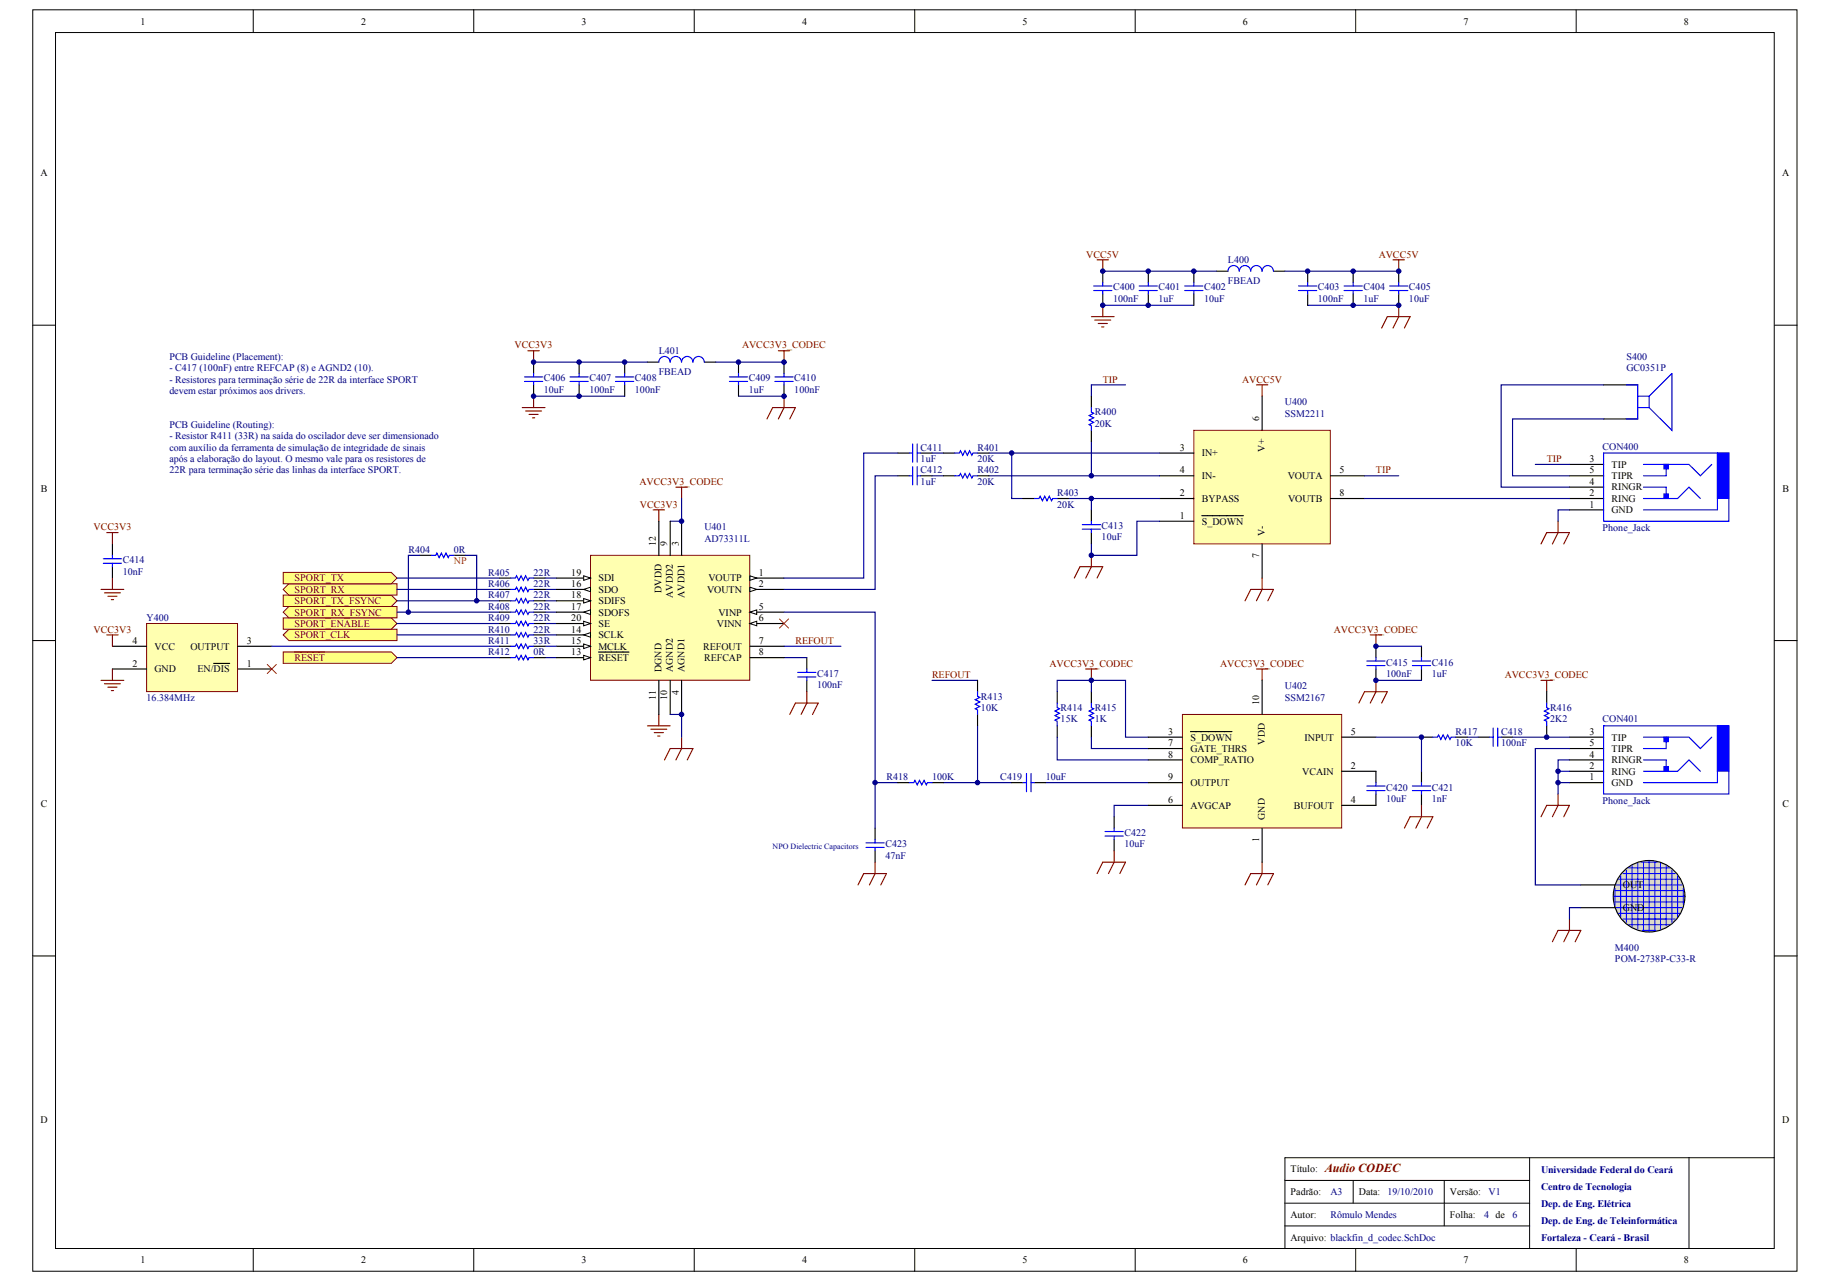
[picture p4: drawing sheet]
<svg xmlns="http://www.w3.org/2000/svg" width="291mm" height="204mm" viewBox="0 0 291 204" stroke-linecap="round" stroke-linejoin="round" font-family="sans-serif">
<defs><g id="words">
<text font-size="1.9" fill="#800000" x="210.3" y="186.1">Audio CODEC</text>
<g font-size="1.6">
<text x="22.3" y="3.9">1</text>
<text x="57.3" y="3.9">2</text>
<text x="92.3" y="3.9">3</text>
<text x="127.3" y="3.9">4</text>
<text x="162.4" y="3.9">5</text>
<text x="197.4" y="3.9">6</text>
<text x="232.4" y="3.9">7</text>
<text x="267.4" y="3.9">8</text>
<text x="6.4" y="28">A</text>
<text x="283" y="28">A</text>
<text x="187.3" y="71.6">3</text>
<text x="199.9" y="66.9" transform="rotate(-90 199.9 66.9)">6</text>
<text x="200.8" y="71.7" transform="rotate(-90 200.8 71.7)">V+</text>
<text x="187.3" y="75.2">4</text>
<text x="190.8" y="72.5">IN+</text>
<text x="190.8" y="76.1">IN-</text>
<text x="204.5" y="76.1">VOUTA</text>
<text x="212.7" y="75.2">5</text>
<text x="252.4" y="73.4">3</text>
<text x="252.4" y="75.2">5</text>
<text x="252.4" y="77">4</text>
<text x="255.9" y="74.3">TIP</text>
<text x="255.9" y="76.1">TIPR</text>
<text x="255.9" y="77.9">RINGR</text>
<text x="6.5" y="78.1">B</text>
<text x="187.3" y="82.4">1</text>
<text x="187.3" y="78.8">2</text>
<text x="190.8" y="83.3">S_DOWN</text>
<text x="190.8" y="79.7">BYPASS</text>
<text x="204.5" y="79.7">VOUTB</text>
<text x="212.7" y="78.8">8</text>
<text x="252.4" y="78.8">2</text>
<text x="252.4" y="80.6">1</text>
<text x="255.9" y="79.7">RING</text>
<text x="255.9" y="81.5">GND</text>
<text x="283" y="78.1">B</text>
<text x="104.1" y="86.7" transform="rotate(-90 104.1 86.7)">12</text>
<text x="106" y="86.7" transform="rotate(-90 106 86.7)">9</text>
<text x="107.8" y="86.7" transform="rotate(-90 107.8 86.7)">3</text>
<text x="199.9" y="88.7" transform="rotate(-90 199.9 88.7)">7</text>
<text x="200.8" y="85.1" transform="rotate(-90 200.8 85.1)">V-</text>
<text x="90.7" y="93.2">16</text>
<text x="90.7" y="95">18</text>
<text x="90.7" y="91.4">19</text>
<text x="95" y="94.1">SDO</text>
<text x="95" y="95.9">SDIFS</text>
<text x="95" y="92.3">SDI</text>
<text x="105" y="94.2" transform="rotate(-90 105 94.2)">DVDD</text>
<text x="106.9" y="95" transform="rotate(-90 106.9 95)">AVDD2</text>
<text x="108.7" y="95" transform="rotate(-90 108.7 95)">AVDD1</text>
<text x="112.3" y="94.1">VOUTN</text>
<text x="112.5" y="92.3">VOUTP</text>
<text x="120.5" y="91.4">1</text>
<text x="120.5" y="93.2">2</text>
<text x="90.7" y="100.5">14</text>
<text x="90.7" y="96.8">17</text>
<text x="90.7" y="98.6">20</text>
<text x="95" y="101.4">SCLK</text>
<text x="95" y="97.7">SDOFS</text>
<text x="95" y="99.6">SE</text>
<text x="113.8" y="99.6">VINN</text>
<text x="114.1" y="97.7">VINP</text>
<text x="120.5" y="96.8">5</text>
<text x="120.5" y="98.6">6</text>
<text x="21" y="105.9">2</text>
<text x="21" y="102.3">4</text>
<text x="24.5" y="106.8">GND</text>
<text x="24.5" y="103.2">VCC</text>
<text x="30.2" y="103.2">OUTPUT</text>
<text x="31.4" y="106.8">EN/DIS</text>
<text x="39.2" y="105.9">1</text>
<text x="39.2" y="102.3">3</text>
<text x="90.7" y="104.1">13</text>
<text x="90.7" y="102.3">15</text>
<text x="95" y="105">RESET</text>
<text x="95" y="103.2">MCLK</text>
<text x="105" y="106.8" transform="rotate(-90 105 106.8)">DGND</text>
<text x="106.9" y="106.8" transform="rotate(-90 106.9 106.8)">AGND2</text>
<text x="108.7" y="106.8" transform="rotate(-90 108.7 106.8)">AGND1</text>
<text x="111.7" y="103.2">REFOUT</text>
<text x="111.8" y="105">REFCAP</text>
<text x="120.5" y="102.3">7</text>
<text x="120.5" y="104.1">8</text>
<text x="104.1" y="111.1" transform="rotate(-90 104.1 111.1)">11</text>
<text x="106" y="111.1" transform="rotate(-90 106 111.1)">10</text>
<text x="107.8" y="110.3" transform="rotate(-90 107.8 110.3)">4</text>
<text x="199.9" y="112" transform="rotate(-90 199.9 112)">10</text>
<text x="185.5" y="116.7">3</text>
<text x="185.5" y="118.5">7</text>
<text x="189" y="117.6">S_DOWN</text>
<text x="189" y="119.4">GATE_THRS</text>
<text x="200.8" y="118.3" transform="rotate(-90 200.8 118.3)">VDD</text>
<text x="207.1" y="117.6">INPUT</text>
<text x="214.5" y="116.7">5</text>
<text x="252.4" y="116.7">3</text>
<text x="252.4" y="118.5">5</text>
<text x="255.9" y="117.6">TIP</text>
<text x="255.9" y="119.4">TIPR</text>
<text x="185.5" y="120.3">8</text>
<text x="185.5" y="123.9">9</text>
<text x="189" y="121.2">COMP_RATIO</text>
<text x="189" y="124.8">OUTPUT</text>
<text x="206.8" y="123">VCAIN</text>
<text x="214.5" y="122.1">2</text>
<text x="252.4" y="120.3">4</text>
<text x="252.4" y="122.1">2</text>
<text x="252.4" y="123.9">1</text>
<text x="255.9" y="121.2">RINGR</text>
<text x="255.9" y="123">RING</text>
<text x="255.9" y="124.8">GND</text>
<text x="6.5" y="128.2">C</text>
<text x="185.5" y="127.5">6</text>
<text x="189" y="128.4">AVGCAP</text>
<text x="200.8" y="130.2" transform="rotate(-90 200.8 130.2)">GND</text>
<text x="205.5" y="128.4">BUFOUT</text>
<text x="214.5" y="127.5">4</text>
<text x="283" y="128.2">C</text>
<text x="199.9" y="133.8" transform="rotate(-90 199.9 133.8)">1</text>
<text x="257.7" y="141.1">OUT</text>
<text x="257.7" y="144.7">GND</text>
<text x="6.4" y="178.3">D</text>
<text x="283" y="178.3">D</text>
<text x="204.9" y="186.2">Título:</text>
<text x="204.9" y="189.8">Padrão:</text>
<text x="215.8" y="189.8">Data: 19/10/2010</text>
<text x="230.2" y="189.8">Versão:</text>
<text x="204.9" y="197">Arquivo: blackfin_d_codec.SchDoc</text>
<text x="204.9" y="193.4">Autor:</text>
<text x="230.2" y="193.4">Folha:</text>
<text x="22.3" y="200.6">1</text>
<text x="57.3" y="200.6">2</text>
<text x="92.3" y="200.6">3</text>
<text x="127.3" y="200.6">4</text>
<text x="162.4" y="200.6">5</text>
<text x="197.4" y="200.6">6</text>
<text x="232.4" y="200.6">7</text>
<text x="267.4" y="200.6">8</text>
</g>
<g font-size="1.6" fill="#800000">
<text x="172.5" y="40.9">VCC5V</text>
<text x="218.9" y="40.9">AVCC5V</text>
<text x="81.7" y="55.3">VCC3V3</text>
<text x="117.8" y="55.3">AVCC3V3_CODEC</text>
<text x="175.1" y="60.7">TIP</text>
<text x="197.2" y="60.7">AVCC5V</text>
<text x="101.6" y="77">AVCC3V3_CODEC</text>
<text x="218.5" y="75.2">TIP</text>
<text x="245.6" y="73.4">TIP</text>
<text x="101.6" y="80.6">VCC3V3</text>
<text x="14.8" y="84.2">VCC3V3</text>
<text x="46.8" y="95.9">SPORT_TX_FSYNC</text>
<text x="46.8" y="94.1">SPORT_RX</text>
<text x="46.8" y="92.3">SPORT_TX</text>
<text x="14.8" y="100.5">VCC3V3</text>
<text x="46.8" y="101.4">SPORT_CLK</text>
<text x="46.8" y="99.6">SPORT_ENABLE</text>
<text x="46.8" y="97.7">SPORT_RX_FSYNC</text>
<text x="211.8" y="100.5">AVCC3V3_CODEC</text>
<text x="46.8" y="105">RESET</text>
<text x="126.3" y="102.3">REFOUT</text>
<text x="148" y="107.7">REFOUT</text>
<text x="166.6" y="105.9">AVCC3V3_CODEC</text>
<text x="193.7" y="105.9">AVCC3V3_CODEC</text>
<text x="238.9" y="107.7">AVCC3V3_CODEC</text>
</g>
<g font-size="1.6" fill="#000080">
<text x="195" y="41.8">L400</text>
<text x="176.7" y="46.1">C400</text>
<text x="176.7" y="47.9">100nF</text>
<text x="184" y="46.1">C401</text>
<text x="184" y="47.9">1uF</text>
<text x="191.2" y="46.1">C402</text>
<text x="191.2" y="47.9">10uF</text>
<text x="195" y="45">FBEAD</text>
<text x="209.3" y="46.1">C403</text>
<text x="209.3" y="47.9">100nF</text>
<text x="216.5" y="46.1">C404</text>
<text x="216.5" y="47.9">1uF</text>
<text x="223.7" y="46.1">C405</text>
<text x="223.7" y="47.9">10uF</text>
<text x="26.9" y="57.1">PCB Guideline (Placement):</text>
<text x="26.9" y="58.9">- C417 (100nF) entre REFCAP (8) e AGND2 (10).</text>
<text x="104.6" y="56.2">L401</text>
<text x="104.6" y="59.5">FBEAD</text>
<text x="258.2" y="57.1">S400</text>
<text x="258.2" y="58.9">GC0351P</text>
<text x="26.9" y="60.7">- Resistores para terminação série de 22R da interface SPORT</text>
<text x="26.9" y="62.6">devem estar próximos aos drivers.</text>
<text x="86.4" y="60.6">C406</text>
<text x="86.4" y="62.4">10uF</text>
<text x="93.6" y="60.6">C407</text>
<text x="93.6" y="62.4">100nF</text>
<text x="100.8" y="60.6">C408</text>
<text x="100.8" y="62.4">100nF</text>
<text x="118.9" y="60.6">C409</text>
<text x="118.9" y="62.4">1uF</text>
<text x="126.1" y="60.6">C410</text>
<text x="126.1" y="62.4">100nF</text>
<text x="173.8" y="66">R400</text>
<text x="204" y="64.4">U400</text>
<text x="26.9" y="68">PCB Guideline (Routing):</text>
<text x="26.9" y="69.8">- Resistor R411 (33R) na saída do oscilador deve ser dimensionado</text>
<text x="26.9" y="71.6">com auxílio da ferramenta de simulação de integridade de sinais</text>
<text x="146.2" y="71.6">C411</text>
<text x="155.2" y="71.6">R401</text>
<text x="173.8" y="67.8">20K</text>
<text x="204" y="66.2">SSM2211</text>
<text x="254.4" y="71.4">CON400</text>
<text x="26.9" y="73.4">após a elaboração do layout. O mesmo vale para os resistores de</text>
<text x="26.9" y="75.2">22R para terminação série das linhas da interface SPORT.</text>
<text x="146.2" y="73.4">1uF</text>
<text x="146.2" y="75.2">C412</text>
<text x="146.2" y="77">1uF</text>
<text x="155.2" y="73.4">20K</text>
<text x="155.2" y="75.2">R402</text>
<text x="155.2" y="77">20K</text>
<text x="167.9" y="78.8">R403</text>
<text x="167.9" y="80.6">20K</text>
<text x="19.5" y="89.4">C414</text>
<text x="64.8" y="87.8">R404</text>
<text x="72.1" y="87.8">0R</text>
<text x="111.8" y="84.2">U401</text>
<text x="111.8" y="86">AD73311L</text>
<text x="174.9" y="84">C413</text>
<text x="174.9" y="85.8">10uF</text>
<text x="254.4" y="84.4">Phone_Jack</text>
<text x="19.5" y="91.2">10nF</text>
<text x="77.5" y="91.4">R405</text>
<text x="77.5" y="93.2">R406</text>
<text x="77.5" y="95">R407</text>
<text x="84.7" y="91.4">22R</text>
<text x="84.7" y="93.2">22R</text>
<text x="84.7" y="95">22R</text>
<text x="23.3" y="98.6">Y400</text>
<text x="77.5" y="96.8">R408</text>
<text x="77.5" y="98.6">R409</text>
<text x="77.5" y="100.5">R410</text>
<text x="84.7" y="96.8">22R</text>
<text x="84.7" y="98.6">22R</text>
<text x="84.7" y="100.5">22R</text>
<text x="77.5" y="104.1">R412</text>
<text x="77.5" y="102.3">R411</text>
<text x="84.7" y="104.1">0R</text>
<text x="84.7" y="102.3">33R</text>
<text x="129.7" y="107.5">C417</text>
<text x="220.1" y="105.7">C415</text>
<text x="220.1" y="107.5">100nF</text>
<text x="227.3" y="105.7">C416</text>
<text x="227.3" y="107.5">1uF</text>
<text x="23.3" y="111.3">16.384MHz</text>
<text x="129.7" y="109.3">100nF</text>
<text x="155.8" y="111.1">R413</text>
<text x="155.8" y="112.9">10K</text>
<text x="168.4" y="112.9">R414</text>
<text x="173.8" y="112.9">R415</text>
<text x="204" y="109.5">U402</text>
<text x="204" y="111.3">SSM2167</text>
<text x="246.1" y="112.9">R416</text>
<text x="168.4" y="114.7">15K</text>
<text x="173.8" y="114.7">1K</text>
<text x="231.1" y="116.7">R417</text>
<text x="231.1" y="118.5">10K</text>
<text x="238.4" y="116.7">C418</text>
<text x="238.4" y="118.5">100nF</text>
<text x="246.1" y="114.7">2K2</text>
<text x="254.4" y="114.7">CON401</text>
<text x="140.8" y="123.9">R418</text>
<text x="148" y="123.9">100K</text>
<text x="158.8" y="123.9">C419</text>
<text x="166.1" y="123.9">10uF</text>
<text x="220.1" y="125.5">C420</text>
<text x="227.3" y="125.5">C421</text>
<text x="220.1" y="127.3">10uF</text>
<text x="227.3" y="127.3">1nF</text>
<text x="254.4" y="127.7">Phone_Jack</text>
<text x="140.6" y="134.6">C423</text>
<text x="140.6" y="136.4">47nF</text>
<text x="178.5" y="132.8">C422</text>
<text x="178.5" y="134.6">10uF</text>
<text x="256.4" y="151">M400</text>
<text x="256.4" y="152.8">POM-2738P-C33-R</text>
<text x="211.2" y="189.8">A3</text>
<text x="236.4" y="189.8">V1</text>
<text x="244.7" y="186.2">Universidade Federal do Ceará</text>
<text x="244.7" y="188.9">Centro de Tecnologia</text>
<text x="244.7" y="191.6">Dep. de Eng. Elétrica</text>
<text x="211.2" y="193.4">Rômulo Mendes</text>
<text x="235.6" y="193.4">4 de</text>
<text x="240.2" y="193.4">6</text>
<text x="244.7" y="194.3">Dep. de Eng. de Teleinformática</text>
<text x="244.7" y="197">Fortaleza - Ceará - Brasil</text>
</g>
<text font-size="1.6" fill="#f00" x="72.1" y="89.6">NP</text>
<text font-size="1.3" fill="#000080" x="122.7" y="134.8">NPO Dielectric Capacitors</text>
</g></defs>
<g fill="#fff" stroke="#000" stroke-width=".16">
<path d="M5.2 1.6h280.1v200.3h-280.1z"/>
<path d="M8.8 5.2h272.9v193.1h-272.9z"/>
</g>
<g fill="none" stroke="#000" stroke-width=".16">
<path d="M40.2 1.6v3.6M75.2 1.6v3.6M110.2 1.6v3.6M145.2 1.6v3.6M180.2 1.6v3.6M215.3 1.6v3.6M250.3 1.6v3.6M5.2 51.6h3.6M281.7 51.6h3.6M5.2 101.7h3.6M281.7 101.7h3.6M5.2 151.8h3.6"/>
<path d="M281.7 151.8h3.6M40.2 198.3v3.6M75.2 198.3v3.6M110.2 198.3v3.6M145.2 198.3v3.6M180.2 198.3v3.6M204 187.5h38.9M204 194.7h38.9M204 191.1h38.9M214.9 187.5v3.6M215.3 198.3v3.6M229.3 187.5v7.2"/>
<path d="M242.9 183.8v14.5M250.3 198.3v3.6M268.2 183.8v14.5M281.7 183.8h-77.7v14.5"/>
</g>
<path d="M128.1 104.4v1.8M128.1 108v1.8" fill="none" stroke="#000" stroke-width=".18"/>
<path d="M126.7 106.8h2.8M126.7 107.5h2.8M128.1 106.2v.6M128.1 107.5v.5" fill="none" stroke="#00f" stroke-width=".18"/>
<path d="M124.5 104.4h3.6" fill="none" stroke="#000080" stroke-width=".18"/>
<path d="M107.3 77.4h1.8M108.2 77.4v1.8M102.8 115.3h3.6M103.3 115.8h2.6M103.9 116.3h1.4M104.4 116.9h.4M104.6 113.5v1.8" fill="none" stroke="#800000" stroke-width=".18"/>
<path d="M45 103.5h17.1l.9 .9-.9 .9h-17.1z" fill-rule="evenodd" fill="#ffff80" stroke="#800000" stroke-width=".16"/>
<path d="M103.7 81h1.8M104.6 81v1.8M46.8 103.6h4.8" fill="none" stroke="#800000" stroke-width=".18"/>
<path d="M86.5 104.4h1.8" fill="none" stroke="#000080" stroke-width=".18"/>
<path d="M23.3 99h14.4v10.8h-14.4z" fill="#ffffb0" stroke="#800000" stroke-width=".16"/>
<g fill="none" stroke="#000" stroke-width=".18">
<path d="M84.7 57.5v1.8M92 57.5v1.8M99.2 57.5v1.8M102.8 57.5h1.8M111.8 57.5h1.8M117.3 57.5v1.8M124.5 57.5v1.8M84.7 61.1v1.8M92 61.1v1.8M99.2 61.1v1.8M117.3 61.1v1.8M124.5 61.1v1.8"/>
<path d="M17.9 86.4v1.8M17.9 90v1.8M17.9 106.2h5.4M17.9 102.6h5.4M33.9 105.4h2.6M37.7 106.2h5.5M37.7 102.6h5.5M79.3 104.4h1.8M84.7 104.4h1.8"/>
</g>
<g fill="none" stroke="#800000" stroke-width=".18">
<path d="M83.8 55.7h1.8M84.7 55.7v1.8M123.6 55.7h1.8M124.5 55.7v1.8M82.9 64.7h3.6M83.5 65.3h2.5M84 65.8h1.4M84.5 66.4h.4M84.7 62.9v1.8M16 93.6h3.7M16.6 94.1h2.5M16.9 84.6h1.9"/>
<path d="M17.1 94.7h1.5M17.7 95.2h.3M17.9 84.6v1.8M17.9 91.8v1.8M16 108h3.7M16.6 108.6h2.5M16.9 100.8h1.9M17.1 109.1h1.5M17.7 109.7h.3M17.9 100.8v1.8M17.9 106.2v1.8"/>
</g>
<g fill="none" stroke="#00f" stroke-width=".18">
<path d="M83.3 59.9h2.9M84.7 59.3v.6M90.5 59.9h2.9M92 59.3v.6M97.7 59.9h2.9M99.2 59.3v.6M106.4 57.5a.89 .89 0 0 0-.9-.9 .89 .89 0 0 0-.9 .9M110 57.5a.9 .9 0 0 0-.9-.9 .9 .9 0 0 0-.9 .9 .89 .89 0 0 0-.9-.9 .89 .89 0 0 0-.9 .9M111.8 57.5a.89 .89 0 0 0-.9-.9 .89 .89 0 0 0-.9 .9M115.8 59.9h2.9M117.3 59.3v.6M123 59.9h2.9"/>
<path d="M124.5 59.3v.6M83.3 60.6h2.9M84.7 60.6v.5M90.5 60.6h2.9M92 60.6v.5M97.7 60.6h2.9M99.2 60.6v.5M115.8 60.6h2.9M117.3 60.6v.5M123 60.6h2.9M124.5 60.6v.5M16.4 88.7h2.9"/>
<path d="M16.4 89.5h2.9M17.9 88.2v.5M17.9 89.5v.5M81.1 104.4h.7l.2-.3 .4 .7 .3-.7 .4 .7 .4-.7 .3 .7 .2-.4h.7"/>
</g>
<path d="M84.7 57.5h18.1M113.6 57.5h10.9M84.7 62.9h14.5M108.2 79.2v3.6h-1.8M117.3 62.9h7.2M63 104.4h16.3" fill="none" stroke="#000080" stroke-width=".18"/>
<path d="M42.4 105.5l1.5 1.5M43.9 105.5l-1.5 1.5" fill="none" stroke="#f00" stroke-width=".16"/>
<g fill="#ffff80" stroke="#800000" stroke-width=".16">
<path d="M45 100.8l.9-.9h17.1v1.8h-17.1z" fill-rule="evenodd"/>
<path d="M45 98.1h17.1l.9 .9-.9 .9h-17.1z" fill-rule="evenodd"/>
<path d="M45 97.2l.9-.9h17.1v1.8h-17.1z" fill-rule="evenodd"/>
<path d="M45 94.5h17.1l.9 .9-.9 .9h-17.1z" fill-rule="evenodd"/>
<path d="M45 93.6l.9-.9h17.1v1.8h-17.1z" fill-rule="evenodd"/>
<path d="M45 90.9h17.1l.9 .9-.9 .9h-17.1z" fill-rule="evenodd"/>
</g>
<path d="M63 91.8h16.3M63 93.6h16.3M63 95.4h16.3M63 97.2h16.3M63 99h16.3M86.5 91.8h1.8M86.5 93.6h1.8M86.5 95.4h1.8M86.5 97.2h1.8M86.5 99h1.8M63 100.8h16.3M86.5 100.8h1.8" fill="none" stroke="#000080" stroke-width=".18"/>
<path d="M79.3 91.8h1.8M79.3 93.6h1.8M79.3 95.4h1.8M79.3 97.2h1.8M79.3 99h1.8M84.7 91.8h1.8M84.7 93.6h1.8M84.7 95.4h1.8M84.7 97.2h1.8M84.7 99h1.8M79.3 100.8h1.8M84.7 100.8h1.8" fill="none" stroke="#000" stroke-width=".18"/>
<path d="M81.1 91.8h.7l.2-.4 .4 .8 .3-.8 .4 .8 .4-.8 .3 .8 .2-.4h.7M81.1 93.6h.7l.2-.4 .4 .8 .3-.8 .4 .8 .4-.8 .3 .8 .2-.4h.7M81.1 95.4h.7l.2-.4 .4 .8 .3-.8 .4 .8 .4-.8 .3 .8 .2-.4h.7M81.1 97.2h.7l.2-.3 .4 .7 .3-.7 .4 .7 .4-.7 .3 .7 .2-.4h.7M81.1 99h.7l.2-.3 .4 .7 .3-.7 .4 .7 .4-.7 .3 .7 .2-.4h.7M81.1 100.8h.7l.2-.3 .4 .7 .3-.7 .4 .7 .4-.7 .3 .7 .2-.4h.7" fill="none" stroke="#00f" stroke-width=".18"/>
<path d="M93.8 88.2h25.2v19.8h-25.2z" fill="#ffffb0" stroke="#800000" stroke-width=".16"/>
<path d="M119.1 91.8h5.4" fill="none" stroke="#000" stroke-width=".18"/>
<path d="M119.1 91.4l1.1 .4-1.1 .4z" fill="#fff" stroke="#000" stroke-width=".16"/>
<path d="M119.1 93.6h5.4" fill="none" stroke="#000" stroke-width=".18"/>
<path d="M119.1 93.2l1.1 .4-1.1 .4z" fill="#fff" stroke="#000" stroke-width=".16"/>
<path d="M108.2 82.8v5.4M119.1 97.2h5.4M108.2 108v5.5" fill="none" stroke="#000" stroke-width=".18"/>
<path d="M119.1 97.2l1.1-.3v.7z" fill="#fff" stroke="#000" stroke-width=".16"/>
<path d="M119.1 99h5.4" fill="none" stroke="#000" stroke-width=".18"/>
<path d="M119.1 99l1.1-.3v.7z" fill="#fff" stroke="#000" stroke-width=".16"/>
<path d="M104.6 82.8v5.4M106.4 82.8v5.4M88.3 104.4h5.5M104.6 108v5.5M106.4 108v5.5M119.1 102.6h5.4M119.1 104.4h5.4" fill="none" stroke="#000" stroke-width=".18"/>
<path d="M92.7 104.1l1.1 .3-1.1 .4z" fill="#fff" stroke="#000" stroke-width=".16"/>
<path d="M88.3 100.8h5.5M95 103.6h4.9" fill="none" stroke="#000" stroke-width=".18"/>
<path d="M92.7 100.8l1.1-.3v.7z" fill="#fff" stroke="#000" stroke-width=".16"/>
<path d="M88.3 102.6h5.5" fill="none" stroke="#000" stroke-width=".18"/>
<path d="M92.7 102.3l1.1 .3-1.1 .4z" fill="#fff" stroke="#000" stroke-width=".16"/>
<path d="M88.3 93.6h5.5" fill="none" stroke="#000" stroke-width=".18"/>
<path d="M92.7 93.6l1.1-.4v.8z" fill="#fff" stroke="#000" stroke-width=".16"/>
<path d="M88.3 97.2h5.5" fill="none" stroke="#000" stroke-width=".18"/>
<path d="M92.7 97.2l1.1-.3v.7z" fill="#fff" stroke="#000" stroke-width=".16"/>
<path d="M88.3 95.4h5.5" fill="none" stroke="#000" stroke-width=".18"/>
<path d="M92.7 95l1.1 .4-1.1 .4z" fill="#fff" stroke="#000" stroke-width=".16"/>
<path d="M88.3 91.8h5.5" fill="none" stroke="#000" stroke-width=".18"/>
<path d="M92.7 91.4l1.1 .4-1.1 .4z" fill="#fff" stroke="#000" stroke-width=".16"/>
<path d="M88.3 99h5.5" fill="none" stroke="#000" stroke-width=".18"/>
<path d="M92.7 98.7l1.1 .3-1.1 .4z" fill="#fff" stroke="#000" stroke-width=".16"/>
<g fill="none" stroke="#000" stroke-width=".18">
<path d="M249.2 73.8h5.4M249.2 75.6h5.4M249.2 77.4h5.4M249.2 79.2h5.4M66.7 88.2h1.8M72.1 88.2h1.8M249.2 81h5.4M79.3 102.6h1.8M84.7 102.6h1.8M249.2 117.1h5.4M249.2 118.9h5.4M138.9 131.5v1.8"/>
<path d="M138.9 135.1v1.8M249.2 120.7h5.4M249.2 122.5h5.4M249.2 124.3h5.4"/>
</g>
<g fill="none" stroke="#00f" stroke-width=".18">
<path d="M254.6 71.9h19.9v10.9h-19.9zM260.9 73.8h7.3l1.8 1.8 1.8-1.8M260.9 79.2h5.5l1.8-1.8 1.8 1.8M260.9 77.4h3.7v1.8M264.6 73.8v1.8h-3.7M272.7 71.9v9.1h-11.8M68.5 88.2h.7l.2-.4 .3 .8 .4-.8 .3 .8 .4-.8 .4 .8 .2-.4h.7M81.1 102.6h.7l.2-.3 .4 .7 .3-.7 .4 .7 .4-.7 .3 .7 .2-.4h.7M254.6 115.3h19.9v10.8h-19.9zM260.9 117.1h7.3l1.8 1.8 1.8-1.8M264.6 117.1v1.8h-3.7M272.7 115.3v9h-11.8"/>
<path d="M137.5 133.9h2.9M137.5 134.6h2.9M138.9 133.3v.6M138.9 134.6v.5M260.9 122.5h5.5l1.8-1.8 1.8 1.8M260.9 120.7h3.7v1.8"/>
</g>
<path d="M66.7 88.2h-1.9v9M73.9 88.2h1.8v7.2M43.2 102.6h36.1M86.5 102.6h1.8M124.5 102.6h9M148 108h7.2M155.2 115.3v9M142.6 124.3h-3.7v7.2M149.8 124.3h10.8M166.1 124.3h16.2" fill="none" stroke="#000080" stroke-width=".18"/>
<g fill="#00f" stroke="#00f" stroke-width=".18">
<path d="M272.7 71.9h1.8v7.2h-1.8z"/>
<path d="M264.2 73.8h.7v.7h-.7z"/>
<path d="M264.2 78.4h.7v.7h-.7z"/>
<path d="M272.7 115.3h1.8v7.2h-1.8z"/>
<path d="M264.2 117.1h.7v.7h-.7z"/>
<path d="M264.2 121.8h.7v.7h-.7z"/>
</g>
<path d="M189.6 68.3h21.6v18.1h-21.6z" fill="#ffffb0" stroke="#800000" stroke-width=".16"/>
<g fill="none" stroke="#000" stroke-width=".18">
<path d="M175.1 43.1v1.8M175.1 46.7v1.8M182.3 43.1v1.8M182.3 46.7v1.8M189.6 43.1v1.8M189.6 46.7v1.8M193.2 43.1h1.8M202.2 43.1h1.8M207.6 43.1v1.8M207.6 46.7v1.8M214.9 43.1v1.8M214.9 46.7v1.8"/>
<path d="M222.1 43.1v1.8M222.1 46.7v1.8M184.1 79.2h5.5M184.1 71.9h5.5M184.1 75.6h5.5M200.4 62.9v5.4M211.2 79.2h5.5M211.2 75.6h5.5M184.1 82.8h5.5M190.8 81.9h6.6M200.4 86.4v5.4M167.9 109.8v1.9"/>
<path d="M167.9 115.3v1.8M173.3 109.8v1.9M173.3 115.3v1.8M160.6 124.3h1.8M164.3 124.3h1.8M176.9 129.7v1.8M176.9 133.3v1.8M218.5 122.5v1.8M218.5 126.1v1.8"/>
</g>
<g fill="none" stroke="#800000" stroke-width=".18">
<path d="M173.3 50.3h3.6M173.8 50.8h2.6M174.2 41.3h1.8M174.4 51.4h1.4M174.9 51.9h.4M175.1 41.3v1.8M175.1 48.5v1.8M219.4 52.1l.9-1.8h3.6l-.9 1.8M221.2 41.3h1.8M222.1 41.3v1.8M222.1 48.5v1.8l-.9 1.8M121.8 66.5l.9-1.8h3.6l-.9 1.8"/>
<path d="M124.5 62.9v1.8l-.9 1.8M199.5 61.1h1.8M200.4 61.1v1.8M197.7 95.4l.9-1.8h3.6l-.9 1.8M200.4 91.8v1.8l-.9 1.8M244.7 86.4l.9-1.8h3.6l-.9 1.8M247.4 82.8v1.8l-.9 1.8M108.2 117.1v1.8l-.9 1.8M125.4 113.5l.9-1.8h3.6l-.9 1.8M128.1 109.8v1.9l-.9 1.8M172.4 106.2h1.8M173.3 106.2v1.8"/>
<path d="M199.5 106.2h1.8M200.4 106.2v1.8M105.5 120.7l.9-1.8h3.6l-.9 1.8M138.9 136.9v1.8l-.9 1.8M174.2 138.7l.9-1.8h3.6l-.9 1.8M176.9 135.1v1.8l-.9 1.8M200.4 136.9v1.8l-.9 1.8M244.7 129.7l.9-1.8h3.6l-.9 1.8M247.4 126.1v1.8l-.9 1.8M136.2 140.5l.9-1.8h3.7l-.9 1.8M197.7 140.5l.9-1.8h3.6l-.9 1.8"/>
</g>
<g fill="none" stroke="#000080" stroke-width=".18">
<path d="M175.1 48.5h14.5M175.1 43.1h18.1M204 43.1h18.1M207.6 48.5h14.5M216.7 75.6h5.4M216.7 79.2h32.5M124.5 97.2h14.4v27.1M249.2 81h-1.8v1.8M106.4 113.5h1.8v3.6M167.9 117.1v3.6h14.4M167.9 109.8v-1.8h10.8v9.1h3.6M173.3 117.1v1.8h9"/>
<path d="M173.3 108v1.8M182.3 127.9h-5.4v1.8M249.2 124.3h-1.8v1.8"/>
</g>
<g fill="none" stroke="#00f" stroke-width=".18">
<path d="M173.6 45.4h2.9M173.6 46.1h2.9M175.1 44.9v.5M175.1 46.1v.6M180.9 45.4h2.9M180.9 46.1h2.9M182.3 44.9v.5M182.3 46.1v.6M188.1 45.4h2.9M188.1 46.1h2.9M189.6 44.9v.5M189.6 46.1v.6"/>
<path d="M198.6 43.1a.9 .9 0 0 0-.9-.9 .9 .9 0 0 0-.9 .9 .89 .89 0 0 0-.9-.9 .89 .89 0 0 0-.9 .9M202.2 43.1a.9 .9 0 0 0-.9-.9 .9 .9 0 0 0-.9 .9 .89 .89 0 0 0-.9-.9 .89 .89 0 0 0-.9 .9M206.2 45.4h2.9M206.2 46.1h2.9M207.6 44.9v.5M207.6 46.1v.6M213.4 45.4h2.9M213.4 46.1h2.9M214.9 44.9v.5M214.9 46.1v.6M220.6 45.4h2.9M220.6 46.1h2.9"/>
<path d="M222.1 44.9v.5M222.1 46.1v.6M167.9 111.7v.7l.3 .2-.7 .3 .7 .4-.7 .3 .7 .4-.7 .4 .4 .1v.8M173.3 111.7v.7l.3 .2-.7 .3 .7 .4-.7 .3 .7 .4-.7 .4 .4 .1v.8M162.4 124.3h.6M163 122.8v2.9M163.7 122.8v2.9M163.7 124.3h.6M175.5 132.8h2.8M175.5 132h2.8M176.9 131.5v.5M176.9 132.8v.5"/>
<path d="M217 124.8h2.9M217 125.6h2.9M218.5 124.3v.5M218.5 125.6v.5"/>
</g>
<path d="M123.8 98.3l1.4 1.4M125.2 98.3l-1.4 1.4" fill="none" stroke="#f00" stroke-width=".16"/>
<path d="M187.7 113.5h25.3v18h-25.3z" fill="#ffffb0" stroke="#800000" stroke-width=".16"/>
<g fill="none" stroke="#000" stroke-width=".18">
<path d="M142.6 71.9h1.8M142.6 75.6h1.8M146.2 71.9h1.8M146.2 75.6h1.8M149.8 71.9h1.8M149.8 75.6h1.8M155.2 71.9h1.8M155.2 75.6h1.8M162.4 79.2h1.9M167.9 79.2h1.8M173.3 62.9v1.8M173.3 68.3v1.8"/>
<path d="M173.3 81v1.8M173.3 84.6v1.8M155.2 108v1.8M155.2 113.5v1.8M182.3 117.1h5.4M182.3 118.9h5.4M189 116.2h6.6M200.4 108v5.5M213 117.1h5.5M225.7 117.1h1.8M231.1 117.1h1.8M234.7 117.1h1.8"/>
<path d="M238.4 117.1h1.8M245.6 109.8v1.9M245.6 115.3v1.8M142.6 124.3h1.8M148 124.3h1.8M182.3 127.9h5.4M182.3 120.7h5.4M182.3 124.3h5.4M200.4 131.5v5.4M213 122.5h5.5M213 127.9h5.5M225.7 122.5v1.8"/>
<path d="M225.7 126.1v1.8"/>
</g>
<g fill="none" stroke="#000080" stroke-width=".18">
<path d="M142.6 71.9h-5.5v19.9h-12.6M142.6 75.6h-3.7v18h-14.4M148 75.6h1.8M148 71.9h1.8M157 75.6h27.1M157 71.9h3.6M169.7 79.2h3.6M173.3 70.1v5.5M178.7 61.1h-5.4v1.8M184.1 79.2h-10.8v1.8M184.1 71.9h-23.5v7.3h1.8M184.1 82.8h-3.6v5.4h-7.2v-1.8"/>
<path d="M218.5 117.1h7.2v5.4M232.9 117.1h1.8M240.2 117.1h9M247.4 122.5h1.8M249.2 120.7h-1.8v3.6"/>
</g>
<g fill="none" stroke="#00f" stroke-width=".18">
<path d="M144.4 71.9h.5M144.4 75.6h.5M144.9 70.5v2.9M144.9 74.1v2.9M145.6 70.5v2.9M145.6 74.1v2.9M145.6 71.9h.6M145.6 75.6h.6M151.6 71.9h.7l.2-.3 .4 .7 .3-.7 .4 .7 .3-.7 .4 .7 .2-.4h.7M151.6 75.6h.7l.2-.4 .4 .7 .3-.7 .4 .7 .3-.7 .4 .7 .2-.3h.7M164.3 79.2h.7l.2-.4 .3 .7 .4-.7 .3 .7 .4-.7 .4 .7 .1-.3h.8M173.3 64.7v.7l.3 .2-.7 .4 .7 .4-.7 .3 .7 .4-.7 .3 .4 .2v.7"/>
<path d="M171.8 84h2.9M171.8 83.3h2.9M173.3 82.8v.5M173.3 84v.6M155.2 109.8v.8l.4 .2-.7 .3 .7 .4-.7 .3 .7 .4-.7 .4 .3 .1v.8M227.5 117.1h.7l.2-.4 .4 .7 .3-.7 .4 .7 .4-.7 .3 .7 .2-.3h.7M236.5 117.1h.6M237.1 115.6v2.9M237.8 115.6v2.9M237.8 117.1h.6M245.6 111.7v.7l.3 .2-.7 .3 .7 .4-.7 .3 .7 .4-.7 .4 .4 .1v.8M144.4 124.3h.7l.2-.4 .3 .7 .4-.7 .4 .7 .3-.7 .4 .7 .2-.3h.7"/>
<path d="M224.3 124.8h2.8M224.3 125.6h2.8M225.7 124.3v.5M225.7 125.6v.5"/>
</g>
<path d="M170.6 91.8l.9-1.8h3.6l-.9 1.8M173.3 88.2v1.8l-.9 1.8M244.7 108h1.8M245.6 108v1.8M223 131.5l.9-1.8h3.6l-.9 1.8M225.7 127.9v1.8l-.9 1.8" fill="none" stroke="#800000" stroke-width=".18"/>
<circle cx="261.8" cy="142.3" r="5.7" fill="#dcd9c7" stroke="#000" stroke-width=".18"/>
<g fill="none" stroke="#00f" stroke-width=".16">
<path d="M257 139.6h9.7M257.3 139.1v6.5M257.7 138.7h8.3M258.2 138.2v8.3M258.6 137.8h6.5M259.1 137.5v9.7M260 137.1v10.5M260.6 136.9h2.5M260.9 136.9v10.9M261.8 136.7v11.2M262.8 136.9v10.9M263.7 137.1v10.5"/>
<path d="M264.6 137.5v9.5M265.5 138.2v8.3M266.4 139.1v6.5M256.2 142.3h11.3M256.4 141.1v2.7M256.4 141.4h10.9M256.4 143.2h10.9M256.6 140.5h10.5M256.6 144.1h10.5M257 145h9.7M257.7 145.9h8.3M258.6 146.8h6.5"/>
<path d="M260.8 147.8h2.1M267.3 141.1v2.5"/>
</g>
<path d="M254.6 61.1h5.4M254.6 66.5h5.4M218.5 102.6v1.8M218.5 106.2v1.8M225.7 102.6v1.8M225.7 106.2v1.8M251 144.1h5.4M251 140.5h5.4" fill="none" stroke="#000" stroke-width=".18"/>
<path d="M258.2 61.1h1.8v1.8M260 62.9h1.8v1.8h-1.8zM260 64.7v1.8h-1.8M261.8 62.9l3.7-3.6v9l-3.7-3.6M217 105h2.9M217 105.7h2.9M218.5 104.4v.6M218.5 105.7v.5M224.3 105h2.8M224.3 105.7h2.8M225.7 104.4v.6M225.7 105.7v.5" fill="none" stroke="#00f" stroke-width=".18"/>
<path d="M243.8 73.8h5.4M254.6 61.1h-16.2v16.3h10.8M254.6 66.5h-14.4v9.1h9M218.5 108h7.2M218.5 102.6h7.2M249.2 118.9h-5.4v21.6h7.2M251 144.1h-1.8v1.8" fill="none" stroke="#000080" stroke-width=".18"/>
<path d="M215.8 111.7l.9-1.9h3.6l-.9 1.9M217.6 100.8h1.8M218.5 100.8v1.8M218.5 108v1.8l-.9 1.9M246.5 149.6l.9-1.8h3.6l-.9 1.8M249.2 145.9v1.9l-.9 1.8" fill="none" stroke="#800000" stroke-width=".18"/>
<g fill="#000080" stroke="#000080" stroke-width=".16">
<circle cx="64.8" cy="97.2" r=".35"/>
<circle cx="75.7" cy="95.4" r=".35"/>
<circle cx="84.7" cy="62.9" r=".35"/>
<circle cx="84.7" cy="57.5" r=".35"/>
<circle cx="91.9" cy="62.9" r=".35"/>
<circle cx="91.9" cy="57.5" r=".35"/>
<circle cx="99.2" cy="57.5" r=".35"/>
<circle cx="108.2" cy="113.4" r=".35"/>
<circle cx="108.2" cy="82.8" r=".35"/>
<circle cx="117.2" cy="57.5" r=".35"/>
<circle cx="124.5" cy="62.9" r=".35"/>
<circle cx="124.5" cy="57.5" r=".35"/>
<circle cx="138.9" cy="124.3" r=".35"/>
<circle cx="155.2" cy="124.3" r=".35"/>
<circle cx="160.6" cy="71.9" r=".35"/>
<circle cx="173.3" cy="108" r=".35"/>
<circle cx="173.3" cy="88.2" r=".35"/>
<circle cx="173.3" cy="79.2" r=".35"/>
<circle cx="173.3" cy="75.5" r=".35"/>
<circle cx="175.1" cy="48.5" r=".35"/>
<circle cx="175.1" cy="43.1" r=".35"/>
<circle cx="182.3" cy="48.5" r=".35"/>
<circle cx="182.3" cy="43.1" r=".35"/>
<circle cx="189.5" cy="43.1" r=".35"/>
<circle cx="207.6" cy="43.1" r=".35"/>
<circle cx="214.8" cy="48.5" r=".35"/>
<circle cx="214.8" cy="43.1" r=".35"/>
<circle cx="218.5" cy="108" r=".35"/>
<circle cx="218.5" cy="102.6" r=".35"/>
<circle cx="222.1" cy="48.5" r=".35"/>
<circle cx="222.1" cy="43.1" r=".35"/>
<circle cx="225.7" cy="117.1" r=".35"/>
<circle cx="245.6" cy="117.1" r=".35"/>
<circle cx="247.4" cy="124.3" r=".35"/>
<circle cx="247.4" cy="122.5" r=".35"/>
</g>
<use href="#words"/>
</svg>
